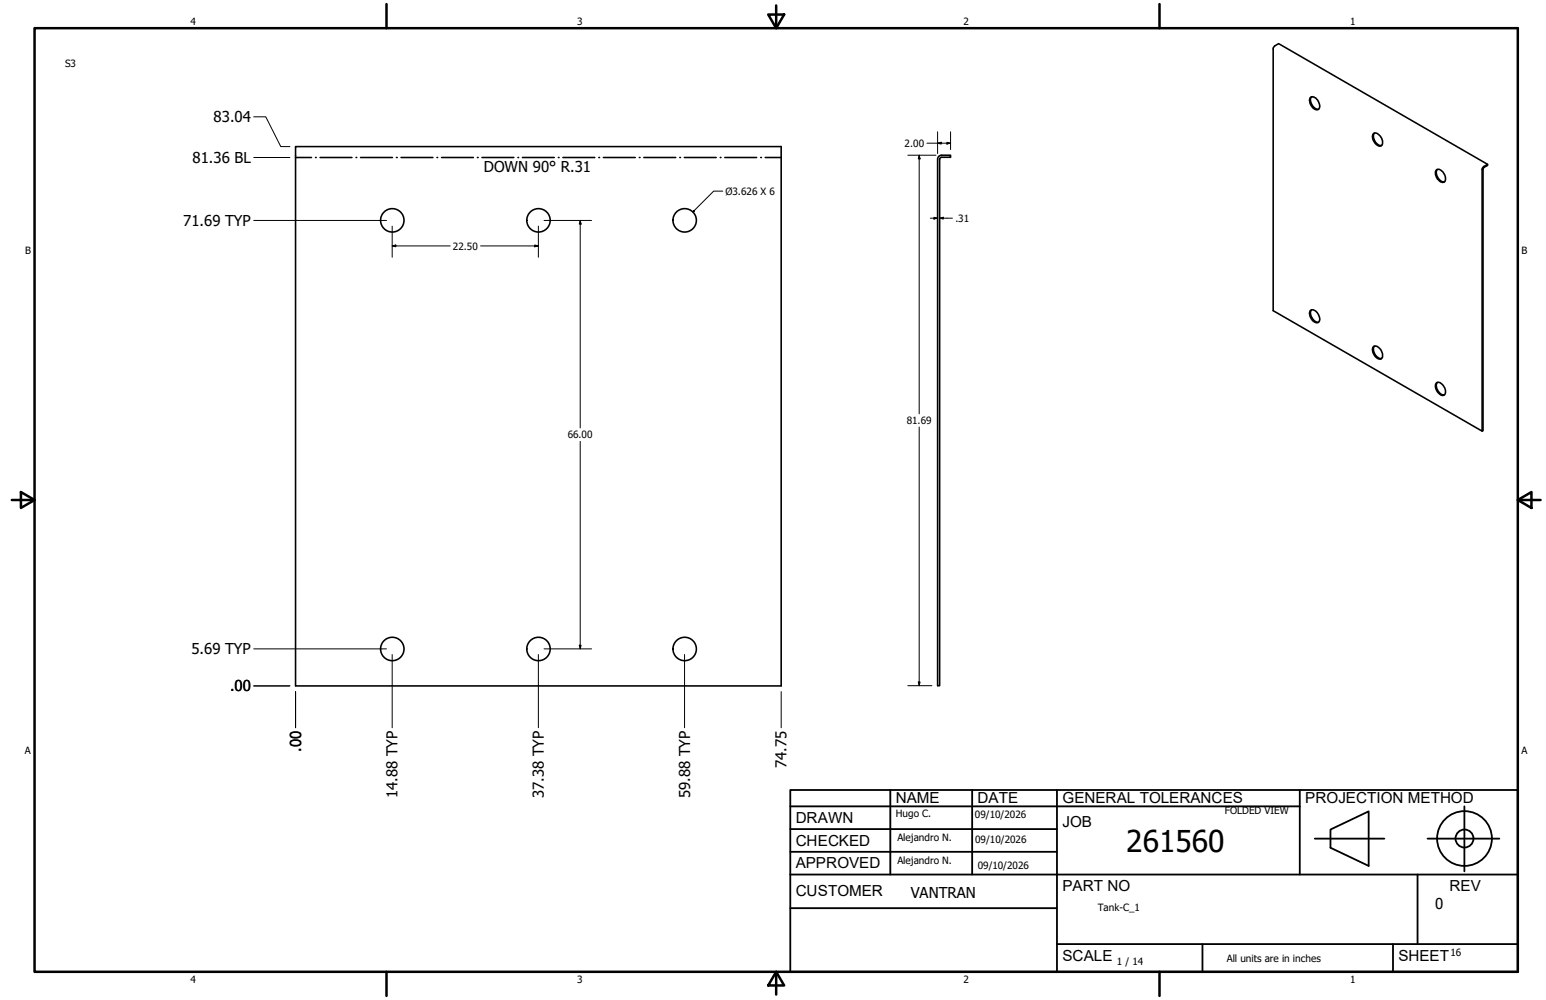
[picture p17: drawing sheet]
<svg xmlns="http://www.w3.org/2000/svg" width="432mm" height="279mm" viewBox="0 0 432 279" stroke-linecap="round" stroke-linejoin="round" font-family="sans-serif">
<defs><g id="words">
<text font-size="8.4" x="314.6" y="238.1">261560</text>
<g font-size="4.3">
<text x="250.2" y="224.2">NAME</text>
<text x="273" y="224.2">DATE</text>
<text x="296.7" y="224.3">GENERAL TOLERANCES</text>
<text x="364.6" y="224.3">PROJECTION METHOD</text>
<text x="222.2" y="229.9">DRAWN</text>
<text x="296.7" y="230.9">JOB</text>
<text x="222.2" y="236.3">CHECKED</text>
<text x="222.2" y="242.6">APPROVED</text>
<text x="222.2" y="250.3">CUSTOMER</text>
<text x="296.7" y="249">PART NO</text>
<text x="404.8" y="248.9">REV</text>
<text x="296.7" y="268.4">SCALE</text>
<text x="390.6" y="268.4">SHEET</text>
</g>
<g font-size="4.2">
<text x="59.6" y="34.2">83.04</text>
<text x="53.8" y="45.5">81.36 BL</text>
<text x="135.1" y="47.9">DOWN 90° R.31</text>
<text x="51.2" y="63.1">71.69 TYP</text>
<text x="53.5" y="182.8">5.69 TYP</text>
<text x="64.3" y="193.2">.00</text>
<text x="84.1" y="210" transform="rotate(-90 84.1 210)">.00</text>
<text x="219.7" y="214.6" transform="rotate(-90 219.7 214.6)">74.75</text>
<text x="111.1" y="223" transform="rotate(-90 111.1 223)">14.88 TYP</text>
<text x="151.9" y="223" transform="rotate(-90 151.9 223)">37.38 TYP</text>
<text x="192.7" y="223" transform="rotate(-90 192.7 223)">59.88 TYP</text>
<text x="254.4" y="250.8">VANTRAN</text>
<text x="400.9" y="254">0</text>
</g>
<g font-size="2.8">
<text x="53.2" y="6.9">4</text>
<text x="161.2" y="6.9">3</text>
<text x="269.1" y="6.9">2</text>
<text x="377.1" y="6.9">1</text>
<text x="18.2" y="18.7">S3</text>
<text x="252.7" y="41">2.00</text>
<text x="202.6" y="54.4">Ø3.626 X 6</text>
<text x="266.8" y="62">.31</text>
<text x="7" y="70.9">B</text>
<text x="126.5" y="69.7">22.50</text>
<text x="424.9" y="70.9">B</text>
<text x="253.2" y="118.5">81.69</text>
<text x="158.6" y="122.4">66.00</text>
<text x="6.9" y="210.6">A</text>
<text x="424.9" y="210.6">A</text>
<text x="342.1" y="227.5">FOLDED VIEW</text>
<text x="250.2" y="228.3">Hugo C.</text>
<text x="272.3" y="228.4">09/10/2026</text>
<text x="250.6" y="234.9">Alejandro N.</text>
<text x="272.4" y="235.6">09/10/2026</text>
<text x="250.6" y="241.5">Alejandro N.</text>
<text x="273.1" y="242.8">09/10/2026</text>
<text x="306.6" y="254.5">Tank-C_1</text>
<text x="312" y="269.7">1 / 14</text>
<text x="342.6" y="268.7">All units are in inches</text>
<text x="405.1" y="267.1">16</text>
<text x="53.2" y="274.6">4</text>
<text x="161.2" y="274.6">3</text>
<text x="269.1" y="274.6">2</text>
<text x="377.1" y="274.6">1</text>
</g>
</g></defs>
<!-- layer: GIGA_BendDown -->
<g fill="none" stroke="#000" stroke-width=".44">
<path d="M82.5 44h4.5M88.1 44h.2M89.4 44h8.9M99.4 44h.2M100.7 44h8.9M110.7 44h.2M112 44h8.9M122 44h.2M123.3 44h8.9M133.3 44h.2M134.6 44h8.9M144.7 44h.1"/>
<path d="M145.9 44h8.9M156 44h.1M157.2 44h8.9M167.3 44h.1M168.5 44h8.9M178.6 44h.2M179.8 44h8.9M189.9 44h.2M191.1 44h8.9M201.2 44h.2M202.4 44h8.9M212.5 44h.2"/>
<path d="M213.7 44h4.5"/>
</g>
<!-- layer: Visible (ANSI) -->
<g fill="none" stroke="#000" stroke-width=".44">
<path d="M366.1 27.2a1.88 1.88 0 0 1 2.3 1.5 1.15 1.15 0 0 1 .2 1.2 1.15 1.15 0 0 1-.9 .8 2.61 2.61 0 0 1-1.6-3.5zM366.3 27.1a2.48 2.48 0 0 0 1.2 3.3l.8 .1M383.6 37.3a1.74 1.74 0 0 1 2.3 1.4 1.35 1.35 0 0 1-.5 2.1 2.65 2.65 0 0 1-1.8-3.5zM383.9 37.2a2.45 2.45 0 0 0 2 3.4M82.5 41h135.7v150.6h-135.7zM263 43.4a1.11 1.11 0 0 0-1.1 1.1v147.1h.5v-147.1l.1-.3 .5-.3M263 43.4h2.5v.5h-2.5M401.2 47.5a1.74 1.74 0 0 1 2.3 1.3 1.35 1.35 0 0 1-.5 2.2 2.54 2.54 0 0 1-1.8-3.5zM401.4 47.4a2.46 2.46 0 0 0 2 3.4M415.5 45.9l-58.4-33.7-1.4 1.1-.1 73.5 58.4 33.7v-73.3l.4-.7 1.1-.6v.3l-1.3 .9v73.2l-.2 .2M366 86.8a1.74 1.74 0 0 1 2.4 1.4 1.15 1.15 0 0 1 .2 1.2 1.15 1.15 0 0 1-.9 .8 2.75 2.75 0 0 1-1.7-3.4zM366.3 86.6a2.48 2.48 0 0 0 1.2 3.3l.8 .1"/>
<path d="M383.6 96.8a1.79 1.79 0 0 1 2.4 1.6 1.3 1.3 0 0 1-.5 1.9 2.61 2.61 0 0 1-1.9-3.5zM383.9 96.7a2.45 2.45 0 0 0 2 3.4M401.2 107a1.74 1.74 0 0 1 2.3 1.3 1.31 1.31 0 0 1-.7 2.2 2.63 2.63 0 0 1-1.6-3.5zM401.4 106.9a2.46 2.46 0 0 0 2 3.4"/>
<circle cx="109.6" cy="61.6" r="3.3"/>
<circle cx="150.4" cy="61.6" r="3.3"/>
<circle cx="191.2" cy="61.6" r="3.3"/>
<circle cx="109.6" cy="181.3" r="3.3"/>
<circle cx="150.4" cy="181.3" r="3.3"/>
<circle cx="191.2" cy="181.3" r="3.3"/>
</g>
<!-- layer: Borde (ANSI) -->
<g fill="none" stroke="#000" stroke-width=".7">
<path d="M9.7 7.9h414.2v263.6h-414.2zM107.9 1.1v6.8M214.6 4.1h4.4l-2.2 3.8zM216.8 1.5v6.4M323.8 1.1v6.8M3.3 139.7h6.4M5.8 137.5l3.9 2.2-3.9 2.2zM423.9 139.7l3.8-2.2v4.4zM423.9 139.7h6.4M107.9 271.5v6.8M216.8 271.5l2.2 3.8h-4.4zM216.8 271.5v6.4"/>
<path d="M323.8 271.5v6.8"/>
</g>
<!-- layer: Title (ANSI)-1 -->
<g fill="none" stroke="#000" stroke-width=".51">
<path d="M220.7 220.7h203.2v50.8h-203.2zM220.7 225.3h142.3M220.7 231.6h74.5M220.7 238h74.5M248.7 220.7v23.6M271.5 220.7v23.6M295.2 220.7v50.8M363 220.7v23.6M367.2 234.3h19.5M371.6 231.8l10.7-5.1v15.2l-10.7-5zM398.7 234.3h20.1M409 225.3v18.2"/>
<path d="M220.7 244.3h203.2M220.7 253.7h74.5M395.9 244.3v19.5M295.2 263.8h128.7M335.9 263.8v7.7M389.1 263.8v7.7"/>
<circle cx="409" cy="234.3" r="7.7"/>
<circle cx="409" cy="234.3" r="2.51"/>
</g>
<!-- layer: Cota (ANSI) -->
<g fill="none" stroke="#000" stroke-width=".28">
<path d="M70.9 32.6h3.3l4.2 8.4h2.6M261.9 36.8v6.1M264.5 39.8l1 .2-1 .3zM265.5 36.8v5M70.9 44h10.1M253.6 43.4h7.8M256.7 43.4l.3 1h-.5zM256.7 43.4v72.2M258.9 40h6.6M261.9 40l1-.2v.5zM70.9 61.6h37M109.5 68.7l1.1-.2v.5z"/>
<path d="M109.5 68.7h16.2M109.5 63.2v8.7M134.2 68.7h16.2M149.4 68.5l1 .2-1 .3zM150.4 63.2v8.7M152 61.6h13.2M162.1 61.6l.2 1h-.5zM162.1 61.6v58M259.8 61h2.1M260.9 60.7l1 .3-1 .2zM262.4 61l1.1-.3v.5zM262.4 61h3.6"/>
<path d="M256.7 119.3v72.3M162.1 123.3v58M70.9 191.6h10.1M70.9 181.3h37M82.5 193.2v10.1M109.5 182.9v20.4M150.4 182.9v20.4M152 181.3h13.2M161.8 180.3h.5l-.2 1zM191.2 182.9v20.4M218.2 193.2v10.1M253.6 191.6h6.7"/>
<path d="M256.5 190.6h.5l-.3 1z"/>
</g>
<path d="M193.8 58.8l.2 .2-.5 .2zM201.9 53.4h-2.6l-5.8 5.8" fill="none" stroke="#000" stroke-width=".28"/>
<path d="M193.8 58.8l.2 .2-.5 .2z" fill="#000"/>
<!-- layer: Cota (ANSI) -->
<path d="M261.9 40l1-.2v.5zM256.7 43.4l.3 1h-.5zM264.5 39.8l1 .2-1 .3zM109.5 68.7l1.1-.2v.5zM149.4 68.5l1 .2-1 .3zM162.1 61.6l.2 1h-.5zM260.9 60.7l1 .3-1 .2zM262.4 61l1.1-.3v.5zM161.8 180.3h.5l-.2 1zM256.5 190.6h.5l-.3 1z" fill="#000"/>
<use href="#words"/>
</svg>
